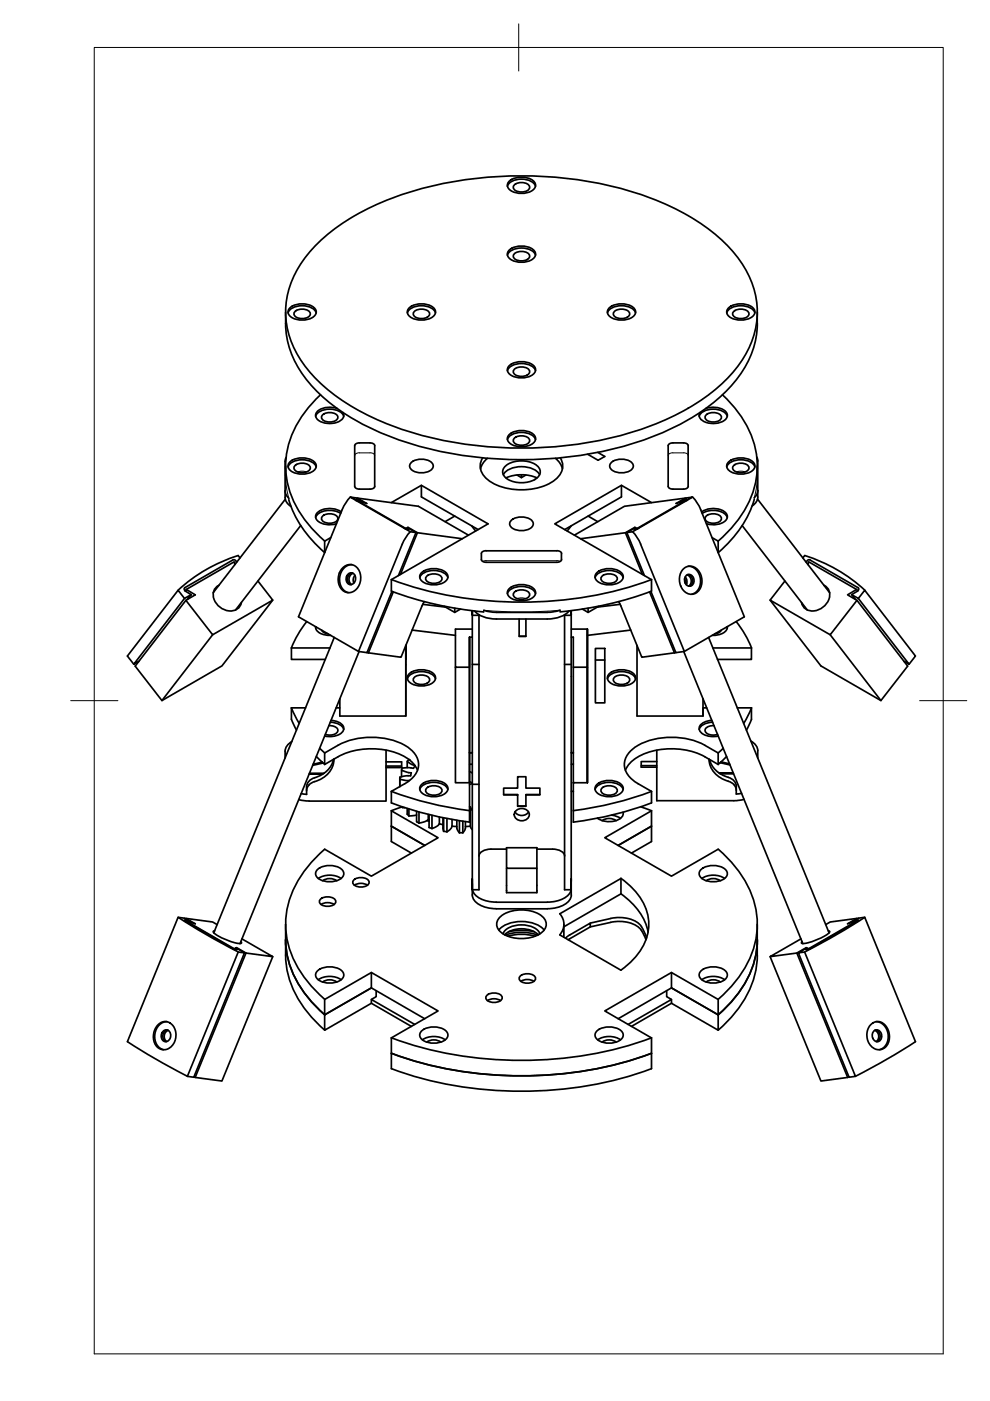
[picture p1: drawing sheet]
<svg xmlns="http://www.w3.org/2000/svg" width="210mm" height="297mm" viewBox="0 0 210 297" stroke-linecap="round" stroke-linejoin="round" font-family="sans-serif">
<!-- layer: Visible -->
<g fill="none" stroke="#000" stroke-width=".36">
<path d="M107.6 39.5a2.88 2.88 0 0 1 3-1.5 2.88 2.88 0 0 1 2.9 1.5M108 38.4a4.3 4.3 0 0 1 5.2 0 1.22 1.22 0 0 1-.5 2.1 4.4 4.4 0 0 1-4.7-.4 1.13 1.13 0 0 1 0-1.7zM109 39.3a2.28 2.28 0 0 1 3.3 .3 1.51 1.51 0 0 1-2 1.1 1.33 1.33 0 0 1-1.5-1.1zM67.1 51.9a48.4 48.4 0 0 1 21.7-11.7 82.7 82.7 0 0 1 49.3 1.8 42.5 42.5 0 0 1 17.5 11.6 18.3 18.3 0 0 1 3.3 19.9 30.3 30.3 0 0 1-13 13 72.3 72.3 0 0 1-35.3 8.5 72.3 72.3 0 0 1-35.4-8.5 30.3 30.3 0 0 1-13-13 17.8 17.8 0 0 1 2-18.2zM107.6 54.1a2.88 2.88 0 0 1 3-1.5 2.88 2.88 0 0 1 2.9 1.5M108 53a4.3 4.3 0 0 1 5.2 0 1.22 1.22 0 0 1-.5 2.1 4.4 4.4 0 0 1-4.7-.4 1.13 1.13 0 0 1 0-1.7zM109 53.9a2.28 2.28 0 0 1 3.3 .3 1.51 1.51 0 0 1-2 1.1 1.33 1.33 0 0 1-1.5-1.1zM60.6 66.2a20.5 20.5 0 0 0 6.8 17 51.2 51.2 0 0 0 23.7 12 82.6 82.6 0 0 0 47.4-2.7 42.6 42.6 0 0 0 16.8-11 19.9 19.9 0 0 0 5.2-15.3M61.1 66.3a2.88 2.88 0 0 1 3-1.5 2.88 2.88 0 0 1 2.9 1.5M61.5 65.3a4.3 4.3 0 0 1 5.2 0 1.22 1.22 0 0 1-.5 2.1 4.4 4.4 0 0 1-4.7-.4 1.13 1.13 0 0 1 0-1.7zM62.5 66.1a2.28 2.28 0 0 1 3.3 .3 1.51 1.51 0 0 1-2 1.1 1.33 1.33 0 0 1-1.5-1.1zM86.4 66.3a2.88 2.88 0 0 1 3-1.5 2.88 2.88 0 0 1 2.9 1.5"/>
<path d="M86.7 65.3a4.3 4.3 0 0 1 5.3 0 1.22 1.22 0 0 1-.5 2.1 4.4 4.4 0 0 1-4.8-.4 1.13 1.13 0 0 1 0-1.7zM87.8 66.1a2.28 2.28 0 0 1 3.3 .3 1.51 1.51 0 0 1-2 1.1 1.33 1.33 0 0 1-1.5-1.1zM107.6 78.6a2.88 2.88 0 0 1 3-1.5 2.88 2.88 0 0 1 2.9 1.5M108 77.5a4.3 4.3 0 0 1 5.2 0 1.22 1.22 0 0 1-.5 2.1 4.4 4.4 0 0 1-4.7-.4 1.13 1.13 0 0 1 0-1.7zM109 78.3a2.28 2.28 0 0 1 3.3 .3 1.51 1.51 0 0 1-2 1.2 1.33 1.33 0 0 1-1.5-1.2zM128.8 66.3a2.88 2.88 0 0 1 3-1.5 2.88 2.88 0 0 1 2.9 1.5M129.2 65.3a4.3 4.3 0 0 1 5.2 0 1.22 1.22 0 0 1-.5 2.1 4.4 4.4 0 0 1-4.7-.4 1.13 1.13 0 0 1 0-1.7zM130.2 66.1a2.28 2.28 0 0 1 3.3 .3 1.51 1.51 0 0 1-2 1.1 1.33 1.33 0 0 1-1.5-1.1zM154.1 66.3a2.88 2.88 0 0 1 3-1.5 2.88 2.88 0 0 1 2.9 1.5M154.5 65.3a4.3 4.3 0 0 1 5.2 0 1.22 1.22 0 0 1-.5 2.1 4.4 4.4 0 0 1-4.7-.4 1.13 1.13 0 0 1 0-1.7zM155.5 66.1a2.28 2.28 0 0 1 3.3 .3 1.51 1.51 0 0 1-2 1.1 1.33 1.33 0 0 1-1.5-1.1zM60.6 98.8v2.1"/>
<path d="M60.7 97l-.2 .8v7.7a2.33 2.33 0 0 0 1.2 1.9M61.1 99a2.88 2.88 0 0 1 3-1.5 2.88 2.88 0 0 1 2.9 1.5M61.5 98a4.3 4.3 0 0 1 5.2 0 1.22 1.22 0 0 1-.5 2 4.4 4.4 0 0 1-4.7-.3 1.13 1.13 0 0 1 0-1.7zM62.5 98.8a2.28 2.28 0 0 1 3.3 .3 1.51 1.51 0 0 1-2 1.1 1.33 1.33 0 0 1-1.5-1.1zM66.9 88.3a2.88 2.88 0 0 1 3-1.6 2.88 2.88 0 0 1 3 1.6M68 83.7a20.7 20.7 0 0 0-7.4 15.6 20.5 20.5 0 0 0 6.7 14l1.5 1.4M68.3 88a2.28 2.28 0 0 1 3.3 .3 1.51 1.51 0 0 1-2 1.2 1.33 1.33 0 0 1-1.4-1.2zM71.5 86.6a4.3 4.3 0 0 0-4.3 .7 1.32 1.32 0 0 0 .8 2.1 4.2 4.2 0 0 0 4.7-.8l.2-.7-.2-.4M87.2 98.1a3.4 3.4 0 0 1 4.6 .3 1.26 1.26 0 0 1-1.2 1.7 3.3 3.3 0 0 1-3.7-.9v-.8zM102.3 97.1a3.4 3.4 0 0 0 1.3 4.7 13.1 13.1 0 0 0 14 0 3.5 3.5 0 0 0 1.2-4.7M103.4 97.2l-1 1-.5 1.2M107.2 98.8a5.8 5.8 0 0 1 6.8 0 1.67 1.67 0 0 1-.6 2.9 6 6 0 0 1-6.2-.5 1.55 1.55 0 0 1 0-2.4z"/>
<path d="M107.6 93.2a2.88 2.88 0 0 1 3-1.5 2.88 2.88 0 0 1 2.9 1.5M108 92.2a4.3 4.3 0 0 1 5.2 0 1.22 1.22 0 0 1-.5 2 4.4 4.4 0 0 1-4.7-.3 1.13 1.13 0 0 1 0-1.7zM109 93a2.28 2.28 0 0 1 3.3 .3 1.51 1.51 0 0 1-2 1.1 1.33 1.33 0 0 1-1.5-1.1zM117.8 97.2l.9 1 .6 1.2M126.7 95.9l1.5 .9-1.4 .8-2.2-1.3M129.6 98.1a3.4 3.4 0 0 1 4.6 .3 1.26 1.26 0 0 1-1.2 1.7 3.3 3.3 0 0 1-3.7-.9v-.8zM142.7 93.9h2.2a.89 .89 0 0 1 1 .6v8.6M142.7 93.9a.89 .89 0 0 0-1 .6v8.6M148.3 88.3a2.88 2.88 0 0 1 2.9-1.6 2.88 2.88 0 0 1 3 1.6M149.6 86.6a4.3 4.3 0 0 1 4.3 .7 1.32 1.32 0 0 1-.8 2.1 4.2 4.2 0 0 1-4.7-.8l-.1-.7 .1-.4M149.7 88a2.28 2.28 0 0 1 3.3 .3 1.51 1.51 0 0 1-2 1.2 1.33 1.33 0 0 1-1.5-1.2zM153.2 83.7a20.7 20.7 0 0 1 7.4 15.6 20.5 20.5 0 0 1-6.8 14l-1.5 1.4"/>
<path d="M154.1 99a2.88 2.88 0 0 1 3-1.5 2.88 2.88 0 0 1 2.9 1.5M154.5 98a4.3 4.3 0 0 1 5.2 0 1.22 1.22 0 0 1-.5 2 4.4 4.4 0 0 1-4.7-.3 1.13 1.13 0 0 1 0-1.7zM155.5 98.8a2.28 2.28 0 0 1 3.3 .3 1.51 1.51 0 0 1-2 1.1 1.33 1.33 0 0 1-1.5-1.1zM160.5 96.9l.2 .8v7.7a2.21 2.21 0 0 1-1.2 1.9M160.5 98.8v2.1M49.8 119.7l-.1-.6-10.2 5.9M50.1 119.1l-.3-.4h-.4l-10.2 5.9M50.1 119.1v.1M50.9 118.3l-.4-.5a33.7 33.7 0 0 0-12.7 7.3M60.5 104.1l.2 .9 .5 .6M60.5 105.8l-15.3 19.9M61.2 106a23.9 23.9 0 0 0 7.6 11.2v-2.5"/>
<path d="M63.8 111.4l-13.8 17.9M68.3 109.5a2.28 2.28 0 0 1 3.3 .3 1.51 1.51 0 0 1-2 1.1 1.33 1.33 0 0 1-1.4-1.1zM70.1 114l-1.3 .7M72.2 108.8a4.2 4.2 0 0 0-5.1 .6l-.2 .3M72.4 108.5a4.4 4.4 0 0 0-5.2 .2 1.38 1.38 0 0 0 1 2.3 4.9 4.9 0 0 0 3.1 .1M74.3 105.4l-1 1.2-.7 1.4-9.3 22.8 12.7 7.3 1.8 .3 5.3-13M74.6 119.7a3.2 3.2 0 0 0-2.1 5l.8 .8 .5 .1M75.2 103.1v-8.6a.88 .88 0 0 1 1-.6h2.3a.89 .89 0 0 1 1 .6l-.1 8.6M75.5 106.1l-1.2-.7 1.2 .2 1.4 .8M75.5 106.1l10.2 5.9M75.6 106.1l-.2-.1 1.5 .4-.1 .1M75.7 105.7l.1-.1 2 1.2-2-.6"/>
<path d="M75.8 105.6l12.9 1.7 10.6 6.2M75.8 106.3v-.1l10.2 5.9M79.5 103.1a.89 .89 0 0 1-1.1 .6h-2.2a.89 .89 0 0 1-1-.6M83 106.6l6.3-3.7 14.2 8.2-20.5 11.8v2.4M85.7 112l1.3 .7 1.2 .2M85.7 112l.8 .2M86 112l.5-.2-.2 .5M86.5 112.3l.3-.2 1.4 .8M86.5 111.8l2 1.2M87 112.7l-1 1.3-.7 1.4-9.3 22.7M88.2 112.9l-3.7 9.1M88.5 113l-3.6 8.8"/>
<path d="M88.5 113l9.5 1.2M89.3 102.9v2.5l12.1 6.9M96.4 109.4l-2 1.2M100 111.5l.8 1.1M103.1 116.8h15a.83 .83 0 0 1 .9 .6l.1 1.2a.89 .89 0 0 1-1 .6h-15M103.1 116.8a.89 .89 0 0 0-1 .5v1.3a.9 .9 0 0 0 1 .6M106.7 100.6a4.8 4.8 0 0 1 5.3-1.5 3.5 3.5 0 0 1 2.4 1.5M107.3 101.3a8.4 8.4 0 0 1 6.6 0M108.4 110.3a3.4 3.4 0 0 1 4.6 .4 1.26 1.26 0 0 1-1.2 1.6 3.3 3.3 0 0 1-3.7-.9v-.7zM109.6 100.7l1 .6 .9-.6M110.6 100.7v.6M121.1 111.5l-.8 1.1"/>
<path d="M124.7 109.4l2 1.2M131.8 102.9v2.5l-12.1 6.9M132.6 113l3.6 8.8M134.1 112.7l1 1.3 .7 1.4M134.6 111.8l-2 1.2-9.5 1.2M134.6 112.3l-.3-.2-1.4 .8 3.7 9.1M135.1 112l-.5-.2 .2 .5M135.4 112l-1.3 .7-1.2 .2M135.4 112l-.8 .2M135.8 115.4l9.3 22.7M138.1 106.6l-6.3-3.7-14.2 8.2 20.5 11.8v2.4a74.8 74.8 0 0 1-19.3 4.4M141.7 103.1a.89 .89 0 0 0 1 .6"/>
<path d="M145.3 106.3v-.1l-10.2 5.9M145.3 105.6l-12.9 1.7-10.6 6.2M145.4 105.7l-.1-.1-2 1.2 2-.6M145.6 106.1l1.2-.7-1.2 .2-1.4 .8 .1 .1M145.6 106.1l-10.2 5.9M145.6 106.1l.1-.1-1.5 .4M145.9 103.1a.89 .89 0 0 1-1 .6h-2.2M146.8 105.4l1 1.2 .8 1.4M148.5 108l9.3 22.8-12.7 7.3-1.8 .3-5.3-13M148.8 108.5a4.4 4.4 0 0 1 5.1 .2 1.38 1.38 0 0 1-1 2.3 4.9 4.9 0 0 1-3.1 .1M148.9 108.8a4.2 4.2 0 0 1 5.2 .6l.1 .3M149.7 109.5a2.28 2.28 0 0 1 3.3 .3 1.51 1.51 0 0 1-2 1.1 1.33 1.33 0 0 1-1.5-1.1z"/>
<path d="M151 114l1.3 .7M157.4 111.4l13.8 17.9M159.9 105.9a23.9 23.9 0 0 1-7.6 11.3v-2.5M160.6 105.8l15.3 19.9M160.7 104l-.1 .6-.7 .9M170.2 118.3l.4-.5a33.7 33.7 0 0 1 12.8 7.3M171 119.2l.3-.5h.5l10.1 5.9M171.3 119.7l.1-.6 10.2 5.9 .3 .3M39.1 126.9l-1.3-1.8-10.8 14 1.4 1.7M39.2 124.6l-.1 .3 .2 .4M39.2 125.3l.3-.3 1.9 1.1-2 1.2-10.7 13.9 5.6 7.3 10.8-13.9M39.3 125.3l1.2 .8"/>
<path d="M39.8 127.1l.7-1-1.4 .8-10.7 13.9 1-.6M46.4 124.1a2.5 2.5 0 0 0-.4 4 3.3 3.3 0 0 0 4.7 .7l.5-1.1M54.7 123.2l3.1 4-12.7 7.4-5.7-7.3M57.8 127.2l-10.7 14-12.8 7.3M61.8 137.4v2.4h7.2M61.8 137.4h8.2M65 131.8a22 22 0 0 0-3.2 5.6M66.9 132.9a2.1 2.1 0 0 0 2.2 1.7l1 .1M67 132.9l-.1 .3M68.2 133.6a1.59 1.59 0 0 0 1.3 .8M70.9 135.2l-25.6 62.6M72.7 120.4a2.18 2.18 0 0 1 2.4-.5 2.18 2.18 0 0 1 1.3 2 3.1 3.1 0 0 1-2.4 3.8 2.7 2.7 0 0 1-2.2-3.6l.2-.6z"/>
<path d="M73.7 121.8a.99 .99 0 0 1 1.3-.2 .99 .99 0 0 1 .4 1.2 1.03 1.03 0 0 1-1.2 1.1 1.03 1.03 0 0 1-.8-1.3zM74.7 121.5a1.33 1.33 0 0 0-1 1.1 1.33 1.33 0 0 0 .7 1.4M74.9 121.6a1.38 1.38 0 0 0-.4 2.3M75.2 122l-.3 .6 .1 1M76.1 138.1l-25.2 62M77.9 138.3l.2 .1M83 125.3a74.9 74.9 0 0 0 19.6 4.4M83 122.9a81.8 81.8 0 0 0 55.1 0M83.4 125.5l-5.3 12.9M86 139.7v-2.9v15h-13.9v-3.6M86 136.8v15M87.4 133.6l9.2 1.1"/>
<path d="M89 122.5a2.88 2.88 0 0 1 3-1.5 2.88 2.88 0 0 1 3 1.5M89.4 121.4a4.3 4.3 0 0 1 5.2 0 1.22 1.22 0 0 1-.5 2.1 4.4 4.4 0 0 1-4.7-.4 1.13 1.13 0 0 1 0-1.7zM89.5 128.4l-4.5 10.9-6.9-.9M89.6 128.1l4.9 .6M90 127.6l-.5 .8M90.4 122.2a2.28 2.28 0 0 1 3.3 .3 1.51 1.51 0 0 1-2 1.2 1.33 1.33 0 0 1-1.4-1.2zM94.1 128.5l2.3 1.3 1.2-.7M96.4 129v.8M99.5 135.1h.6M100.1 129.5v.9l.1-.9M100.1 130.4v55.9M100.1 133.4h-3.5v32.6h2.9v-24.5h-2.9"/>
<path d="M100.1 130.5h1.5M101.6 130.4v58.2h-1.4M102.6 129.4l1 .3 1.6 .1M105.2 129.8h10.8M107.6 125.9a2.88 2.88 0 0 1 3-1.6 2.88 2.88 0 0 1 2.9 1.6M108 124.8a4.3 4.3 0 0 1 5.2 0 1.22 1.22 0 0 1-.5 2.1 4.4 4.4 0 0 1-4.7-.4 1.13 1.13 0 0 1 0-1.7zM109 125.6a2.28 2.28 0 0 1 3.3 .3 1.51 1.51 0 0 1-2 1.2 1.33 1.33 0 0 1-1.5-1.2zM110.1 131.2v3.7h1.4v-3.7M110.1 134.9h1.4M118.8 129.4l-1.3 .3-1.5 .1M119.7 130.4v58.2h1.4M119.7 130.5h1.4"/>
<path d="M120.7 129.5a5.9 5.9 0 0 1-4.7 1.7h-11.6a5.6 5.6 0 0 1-3.8-1.6M121.1 129.5v.9zM121.1 130.4v55.9M121.1 133.4h3.4M121.1 135.1h.5v6.4M124.5 133.4v32.6zM124.7 129v.8M126.2 122.5a2.88 2.88 0 0 1 2.9-1.5 2.88 2.88 0 0 1 3 1.5M126.2 137.5h2v11.5h-2zM126.2 139.9h2M126.5 121.4a4.3 4.3 0 0 1 5.3 0 1.22 1.22 0 0 1-.5 2.1 4.4 4.4 0 0 1-4.8-.4 1.13 1.13 0 0 1 0-1.7zM127 128.5l-2.3 1.3-1.2-.7"/>
<path d="M127.6 122.2a2.28 2.28 0 0 1 3.3 .3 1.51 1.51 0 0 1-2 1.2 1.33 1.33 0 0 1-1.5-1.2zM131.2 127.6l4.9 11.7 6.9-.9M131.5 128.1l-4.9 .6M133.7 133.6l-9.2 1.1M135.1 136.8v15h14v-1.7h.7M137.7 125.5l5.3 12.9M143.3 138.3l-.3 .1M144.9 120.6a2.24 2.24 0 0 1 3.7 1.2 3 3 0 0 1-1.6 4.1 2.77 2.77 0 0 1-3-3 3.1 3.1 0 0 1 .9-2.3zM145 138.1l25.2 62M145.1 122.7l.5 1.1M145.3 122.3l.3 .6-.1 1.1M145.4 122.1a1.08 1.08 0 0 1 1.3-.1 1.08 1.08 0 0 1 .4 1.3 1 1 0 0 1-1 1 1 1 0 0 1-1-1.1z"/>
<path d="M145.7 121.9a1.38 1.38 0 0 1 .3 2.4M145.8 121.8a1.33 1.33 0 0 1 1 1.1 1.33 1.33 0 0 1-.6 1.4M145.9 120.1a3.2 3.2 0 0 1 2.1 5l-.8 .7-.5 .2M150.2 135.2l25.6 62.6M151.1 137.4h8.2M152.9 133.6a1.59 1.59 0 0 1-1.3 .8M154.1 132.9l.1 .3M154.2 132.9a2.1 2.1 0 0 1-2.2 1.7l-1 .1M156.1 131.8a22 22 0 0 1 3.2 5.6M159.3 137.4v2.4h-7.2M166.4 123.2l-3.1 4 12.7 7.4 5.7-7.3M174.7 124.1a2.5 2.5 0 0 1 .4 4 3.3 3.3 0 0 1-4.7 .7l-.5-1.1"/>
<path d="M176 134.6l10.8 13.9M180.6 126.1l1.4 .8M181.6 125l-1.9 1.1 2 1.2 10.7 13.9-5.6 7.3-12.7-7.3-10.8-14M181.8 125.3l-1.2 .8 .8 1M181.9 124.6l.2 .3-.3 .4M182 126.9l10.7 13.9-1-.6M182 126.9l1.3-1.8 10.8 14-1.4 1.7M60.5 159.3v1.4M61.8 150.1l1.6 3.3M61.8 150.1a5.5 5.5 0 0 0 .6 3.8l.5 .9M61.8 150.1h3M61.9 157.2a2.6 2.6 0 0 0-1.4 2.1"/>
<path d="M67.8 158.7l1 .9M68.8 159.6a16.1 16.1 0 0 1 17-1.6 4.5 4.5 0 0 1 2.7 5.3 5.8 5.8 0 0 1-2.7 2.9l-2.8 1.6v2.5M68.8 159.6v2.5M69.7 153.9h.9a.92 .92 0 0 1 1 .9 .92 .92 0 0 1-.9 1l-.9 .1-.8-.2M70 153.1a2.81 2.81 0 0 1 2.9 1.5M70.2 152.7l1.6 .4a1.34 1.34 0 0 1 1.1 1.2 1.34 1.34 0 0 1-.9 1.4l-1.5 .4h-1.7M71.3 150.1h.8M81.9 159.1v10.7h-16.4M86.4 143.9a2.88 2.88 0 0 1 3-1.5 2.88 2.88 0 0 1 2.9 1.5M86.7 142.9a4.3 4.3 0 0 1 5.3 0 1.22 1.22 0 0 1-.5 2 4.4 4.4 0 0 1-4.8-.3 1.13 1.13 0 0 1 0-1.7zM87.8 143.7a2.28 2.28 0 0 1 3.3 .3 1.51 1.51 0 0 1-2 1.1 1.33 1.33 0 0 1-1.5-1.1zM99.5 159.6v14.7"/>
<path d="M99.5 141.5v-6.4v24.5M99.5 159.6h.6M100.1 140.9h1.5M119.7 140.9h1.4M121.1 159.6h.5M124.5 141.5h-2.9v24.5M128.8 143.9a2.88 2.88 0 0 1 3-1.5 2.88 2.88 0 0 1 2.9 1.5M129.2 142.9a4.3 4.3 0 0 1 5.2 0 1.22 1.22 0 0 1-.5 2 4.4 4.4 0 0 1-4.7-.3 1.13 1.13 0 0 1 0-1.7zM130.2 143.7a2.28 2.28 0 0 1 3.3 .3 1.51 1.51 0 0 1-2 1.1 1.33 1.33 0 0 1-1.5-1.1zM139.3 159.1v10.7h16.3l2.2-.3M149.1 148.2v3.6M150.9 152.7l-1.5 .4a1.34 1.34 0 0 0-1.2 1.2 1.34 1.34 0 0 0 .9 1.4l1.5 .4h1.7"/>
<path d="M151.1 153.1a2.81 2.81 0 0 0-2.8 1.5M151.4 153.9h-.9a.92 .92 0 0 0-1 .9 .92 .92 0 0 0 1 1l.8 .1 .8-.2M152.3 159.6a16.1 16.1 0 0 0-17-1.6 4.5 4.5 0 0 0-2.7 5.3 5.8 5.8 0 0 0 2.7 2.9l2.8 1.6M152.3 159.6v2.5M153.4 158.7l-1.1 .9M156.3 150.1h3M159.2 157.1l.8 .6a2.92 2.92 0 0 1 .7 3M159.3 150.1a5.4 5.4 0 0 1-.6 3.8l-.4 .9M159.3 150.1l-1.6 3.3M63.3 169.5l2.2 .3M63.9 168.3l1.1 .1M65.5 166.4l-.2 .3a2.32 2.32 0 0 0-.3 1.7"/>
<path d="M65.5 164.1h2.9M65.6 163.9h3.1M66.7 165.7l-1.2 .7M66.7 164.9a2.28 2.28 0 0 0-1.7 2.8M67.1 160.4l1.7 1.7M68.4 161.7v.1l-.1-.2-1.9 .4M68.4 161.8l-2.1 .5M68.8 162.1a16.7 16.7 0 0 1 7.5-3.2 14.4 14.4 0 0 1 10.9 2.5l1 1.2 .3 .7M70.7 161a5.4 5.4 0 0 1-4 3.9M70.8 161h.1M70.8 161a5.1 5.1 0 0 1-4.1 4.7M81.9 161.5h3.3v1.2h-3.3"/>
<path d="M81.9 162.4h3.3M83 175.2l7 4M83 167.8a73 73 0 0 0 16.6 4.1M83 170.2a73 73 0 0 0 16.6 4.1M84.8 165v1.8v-1.6l2 .3M84.8 164.8v.4M85.3 171.1l.6 .2M85.3 171.2l-.1-.1-2.2 .8M85.3 162.8l-.2 .4M86.3 171.4v1.2l.4 .4M86.7 161l-.4 .4M86.7 171.5v1.5l1.6-.2"/>
<path d="M87.1 164.5h-1l-1.3 .3M87.1 164.5l.1-.6-.7-.1-1.4-.6v1.5M87.9 162.3l-.7-.3-.9-.6v1.4M88 162.4l-.3 .5-1-.1h-1.4M88.3 172v2.2l.5 .3M88.8 172.2v2.3l1.3-.3 .7-.4M89 167.4a2.88 2.88 0 0 1 3-1.5 2.88 2.88 0 0 1 3 1.5M89.4 166.3a4.3 4.3 0 0 1 5.2 0 1.22 1.22 0 0 1-.5 2.1 4.4 4.4 0 0 1-4.7-.4 1.13 1.13 0 0 1 0-1.7zM90.4 167.1a2.28 2.28 0 0 1 3.3 .3 1.51 1.51 0 0 1-2 1.2 1.33 1.33 0 0 1-1.4-1.2zM90.5 174l.5 .1M90.8 172.7v1.1M90.8 173.8l.2 .1"/>
<path d="M91 172.7v2.7l.6 .3M91.6 172.9v2.8M93.2 173.2v1.5l-.5 .5-1.1 .5M93.2 174.7l.7 .2M93.9 173.4v2.2l.2 .7M94.1 173.4v2.9M94.1 176.2l.7 .2M94.8 173.6v2.8M95.8 175.2h1.1M95.8 175.2l-.4 .7-.6 .5M95.8 173.8v1.4M96.9 173.9v1.7l.5 1"/>
<path d="M97.4 174v2.6M97.4 176.6h.7M98.1 174.1v2.5M98.7 174.2v1.4l-.6 1M99.5 162h.6M99.6 163.6l.5 .3M99.6 165.7l.5 .3M99.7 175.2l.4 .7M99.7 175.2h-1M99.7 171.1h-.1M100.1 166l-.5 .4M100.1 171.8l-.4-.7v4.1"/>
<path d="M100.1 166.3h1.5M106.8 167.1h2.9v-2.4h1.8v2.4h3v1.4h-3v2.4h-1.8v-2.4h-2.9zM106.8 168.5h2.9M109.2 172.1a1.77 1.77 0 0 0 2.9 0M109.2 172.1v.1M109.3 171.9a1.68 1.68 0 0 1 1.7-.5 1.68 1.68 0 0 1 1.2 1.3 1.63 1.63 0 0 1-1.6 1.3 1.63 1.63 0 0 1-1.6-1.3zM109.7 170.9h1.8M114.5 168.5h-3M121.1 162h.5M121.1 167.7l.5 .1M121.6 166h2.9M121.6 166v8.3"/>
<path d="M126.2 167.4a2.88 2.88 0 0 1 2.9-1.5 2.88 2.88 0 0 1 3 1.5M126.5 166.3a4.3 4.3 0 0 1 5.3 0 1.22 1.22 0 0 1-.5 2.1 4.4 4.4 0 0 1-4.8-.4 1.13 1.13 0 0 1 0-1.7zM126.8 173.5h-.1M127.6 167.1a2.28 2.28 0 0 1 3.3 .3 1.51 1.51 0 0 1-2 1.2 1.33 1.33 0 0 1-1.5-1.2zM127.7 174a2.56 2.56 0 0 1 2.9 0M129.7 172.8l1.2 .4 .7 .3M132.1 172.2a1.82 1.82 0 0 1-1.8 1.9 4.4 4.4 0 0 1-3.6-.6M135.9 171.1l2.2 .8M136 162.3h3.3M138.1 167.8v2.4a73 73 0 0 1-16.5 4.1M138.1 171.9l-9.9 5.7 14.2 8.2 9.9-5.8a22.4 22.4 0 0 1 8.2 14.3 19.9 19.9 0 0 1-6.6 16.1l-1.6 1.5M138.1 171.9v6.5l-4.2 2.5"/>
<path d="M138.1 175.2l-7 4M138.1 167.8a73 73 0 0 1-16.5 4.1M139.3 161.5h-3.3v1.2h3.3M150.3 160.9a5.4 5.4 0 0 0 4.5 4.9 2.2 2.2 0 0 1 1.3 2.5l1.1-.1M150.4 161a5.7 5.7 0 0 0 4.5 4 2.19 2.19 0 0 1 1.2 2.6M152.3 162.1a16.4 16.4 0 0 0-8.5-3.3 13.8 13.8 0 0 0-9.8 2.6l-1.1 1.2-.3 .7M152.4 163.9h3M152.7 164.1h2.8M152.7 161.7l2.1 .5M152.8 161.7h-.1M152.9 161.5l1.8 .5M154.1 160.4l-1.8 1.7"/>
<path d="M37.8 194.5l5.8 3.6 6.9 3.7M39.2 195.2l10.2 5.9M39.2 195.2l-.1-.1 1.4 .4v.1M39.4 194.8v-.1l2 1.2-1.9-.6M39.4 194.7l5.7 .8 .9 .5M39.5 195.4v-.1l10.2 5.9M40.5 195.5l-1.4-.8-1.3-.2-10.8 26.4 5.9 3.6 6.9 3.7M45.5 197.4l-.3 .2a10.2 10.2 0 0 0 6 2.4l-.1-.4M51.3 199.1l6.5 3.7-5.6-.7M60.6 199.2a20.6 20.6 0 0 0 7.1 14.9l1.1 1.1M60.6 196v6.5M67.3 184.4a4.3 4.3 0 0 1 5.2 0 1.22 1.22 0 0 1-.5 2 4.4 4.4 0 0 1-4.7-.3 1.13 1.13 0 0 1 0-1.7z"/>
<path d="M67.5 186.3a4.5 4.5 0 0 1 4.8 0M67.9 190.7a2.28 2.28 0 0 1 3.3 .3 1.51 1.51 0 0 1-2 1.1 1.33 1.33 0 0 1-1.5-1.1zM68.1 191.8a2.63 2.63 0 0 1 2.7 0M68.4 186.7a2.56 2.56 0 0 1 3 0M75 186.6a2.28 2.28 0 0 1 3.3 .3 1.51 1.51 0 0 1-2 1.2 1.33 1.33 0 0 1-1.5-1.2zM75.1 187.7a2.63 2.63 0 0 1 2.8 0M87.2 180.9l-4.2-2.5v-6.5l9.9 5.7-14.2 8.2-9.9-5.8a22.4 22.4 0 0 0-8.2 14.3 19.9 19.9 0 0 0 6.7 16.1l1.5 1.5M100.2 188.6l-.1-2.3v3.4a3.4 3.4 0 0 0 3.1 2.7l2 .3h10.8a5.9 5.9 0 0 0 4.7-1.8l.3-.6 .1-.6v-3.4v2.3M100.2 188.6a3.8 3.8 0 0 0 3.2 2.5l1.8 .2M105.2 191.3h10.8M105.8 197.2a7.4 7.4 0 0 1 8.2-1.1l1.4 1.1M106.2 194.3a7.7 7.7 0 0 1 8.8 0 2.18 2.18 0 0 1 .8 2.1 2.18 2.18 0 0 1-1.5 1.7 7.9 7.9 0 0 1-8.1-.5 2.04 2.04 0 0 1 0-3.3z"/>
<path d="M106.6 198a4.4 4.4 0 0 1 4.8-1.9 3.6 3.6 0 0 1 3.1 1.9M107 198.2a5.6 5.6 0 0 1 7.1 0M107.1 198.3a10.2 10.2 0 0 1 6.9 0M107.4 180h-3.3a2.25 2.25 0 0 0-2.5 1.5M107.4 188.9v.4h6.4v-.4M107.4 184.1v4.7M107.4 188.8v.1M107.7 198.5a10.4 10.4 0 0 1 5.8 0M107.8 197.6a11.8 11.8 0 0 1 5.5 0M113.8 180h3.4a2.25 2.25 0 0 1 2.5 1.5M113.8 184.1v-4.4h-6.4v4.4h6.4v4.7M113.8 188.8v.1"/>
<path d="M119.5 196v2.7M120.8 198.2l4.4-2.5v.8l-4.7 2.7M120.8 198.2l-.9 .7M121.1 188.6a3.8 3.8 0 0 1-3.2 2.5l-1.9 .2M125.2 195.7l4.3-1a6.5 6.5 0 0 1 6.5 1.7l1.1 2.4M129.5 195.6a6.5 6.5 0 0 1 6.5 1.7l1 1.9M129.5 195.6l-4.3 .9M131.7 189.5v-3.2l-13 7.4a3.3 3.3 0 0 1 0 4.5l13 7.5M131.7 189.5l-12.2 7M131.7 189.5a13.3 13.3 0 0 1 5.7 8.1M131.7 186.2a12.3 12.3 0 0 1 5.9 9.8 12.3 12.3 0 0 1-5.9 9.7M148.6 184.4a4.3 4.3 0 0 1 5.2 0 1.22 1.22 0 0 1-.5 2 4.4 4.4 0 0 1-4.7-.3 1.13 1.13 0 0 1 0-1.7z"/>
<path d="M148.8 186.3a4.5 4.5 0 0 1 4.8 0M149.7 186.7a2.56 2.56 0 0 1 3 0M160.5 196v6.5M160.6 199.2a20.6 20.6 0 0 1-7.2 14.9l-1.1 1.1M169.8 199.1l-6.5 3.7 5.7-.7M175.6 197.4l.3 .2a10.2 10.2 0 0 1-5.9 2.4l.1-.4M180.6 195.6v-.1l1.4-.8 1.3-.2 10.8 26.4-5.9 3.6-6.8 3.7M181.6 195.3l-10.1 6M181.7 194.7l-5.7 .8-.9 .5M181.7 194.8v-.1l-2 1.2 1.9-.6 .1 .1M181.9 195.2l-10.2 5.9M181.9 195.2l.2-.1-1.5 .4"/>
<path d="M183.4 194.5l-5.9 3.6-6.9 3.7M33.4 217.4a2.19 2.19 0 0 1 2.4-.7 2.19 2.19 0 0 1 1.5 2.1 2.89 2.89 0 0 1-3.1 3.7 3.2 3.2 0 0 1-.8-5.1zM34.5 218.8a.99 .99 0 0 1 1.3-.3 .99 .99 0 0 1 .4 1.2 1.03 1.03 0 0 1-1.2 1.2 1.03 1.03 0 0 1-.8-1.4zM35.4 216.6a3.2 3.2 0 0 0-2.1 5l.8 .8 .5 .1M35.5 218.4a1.34 1.34 0 0 0-1 1.1 1.34 1.34 0 0 0 .7 1.3M35.7 218.5a1.38 1.38 0 0 0-.4 2.3M49.4 201.1l.7 .2M49.6 201.3l.6-.4-.2 .5M50.1 201.4l.3-.2 1.4 .8-10.7 26.4-1.4-.2M50.2 200.9l2 1.2M51.8 202l-1.3-.1-10.8 26.3M52.2 202.1l-10.8 26.3-.3-.1"/>
<path d="M57.8 202.8l-10.7 26.4-5.7-.8M60.6 202.5a20.6 20.6 0 0 0 7.1 14.9l1.1 1M67.3 205.9a4.3 4.3 0 0 1 5.2 0 1.22 1.22 0 0 1-.5 2 4.4 4.4 0 0 1-4.7-.3 1.13 1.13 0 0 1 0-1.7zM67.5 207.7a4.5 4.5 0 0 1 4.8 0M68.4 208.2a2.56 2.56 0 0 1 3 0M68.8 215.2l9.9-5.7 11.3 6.5M68.8 215.2v-3.3l9.9-5.7 14.2 8.1-9.9 5.8v6.5M78.7 211.9v.8l8.5 4.9M78.7 212.7l-9.9 5.7v-3.2M78.7 206.2v3.3l-9.9 5.7M79.8 210v1.3l-1.1 .6 9.2 5.3M89.4 218.6a4.3 4.3 0 0 1 5.2 0 1.22 1.22 0 0 1-.5 2.1 4.4 4.4 0 0 1-4.7-.4 1.13 1.13 0 0 1 0-1.7z"/>
<path d="M103.2 211.1a2.28 2.28 0 0 1 3.3 .3 1.51 1.51 0 0 1-2 1.1 1.33 1.33 0 0 1-1.5-1.1zM103.4 212.2a2.63 2.63 0 0 1 2.7 0M110.3 207a2.28 2.28 0 0 1 3.2 .3 1.51 1.51 0 0 1-2 1.1 1.33 1.33 0 0 1-1.4-1.1zM110.4 208.1a2.63 2.63 0 0 1 2.8 0M126.5 218.6a4.3 4.3 0 0 1 5.3 0 1.22 1.22 0 0 1-.5 2.1 4.4 4.4 0 0 1-4.8-.4 1.13 1.13 0 0 1 0-1.7zM141.4 210v1.3l1 .6-9.2 5.3M142.4 206.2v3.3l9.9 5.7v3.2l-9.9-5.7v-.8M142.4 212.7l-8.5 4.9M148.6 205.9a4.3 4.3 0 0 1 5.2 0 1.22 1.22 0 0 1-.5 2 4.4 4.4 0 0 1-4.7-.3 1.13 1.13 0 0 1 0-1.7zM148.8 207.7a4.5 4.5 0 0 1 4.8 0M149.7 208.2a2.56 2.56 0 0 1 3 0M152.3 215.2v-3.3l-9.9-5.7-14.2 8.1 9.9 5.8v6.5a81.8 81.8 0 0 1-55.1 0"/>
<path d="M152.3 215.2l-9.9-5.7-11.3 6.5M160.6 202.5a20.6 20.6 0 0 1-7.2 14.9l-1.1 1M163.3 202.8l10.8 26.4 5.6-.8M170.9 200.9l-1.9 1.2 10.7 26.3 .3-.1M171.4 201.2l-.5-.3 .2 .5M171.8 201.1l-.7 .2-.4-.1-1.4 .8 10.7 26.4 1.4-.2-10.8-26.3-1.3 .1M184.6 217.3a2.17 2.17 0 0 1 2.1-.6 2.17 2.17 0 0 1 1.6 1.7 2.87 2.87 0 0 1-1.9 4.2 3.2 3.2 0 0 1-1.8-5.3zM185.2 218.7a1.08 1.08 0 0 1 1.3-.1 1.08 1.08 0 0 1 .4 1.3 1 1 0 0 1-1 1 1 1 0 0 1-1-1.2zM185.5 218.5a1.38 1.38 0 0 1 .3 2.3M185.6 218.4a1.34 1.34 0 0 1 1 1.1 1.34 1.34 0 0 1-.7 1.3M185.7 216.6a3.2 3.2 0 0 1 2.1 5l-.8 .8-.5 .1M83 223.3a81.8 81.8 0 0 0 55.1 0"/>
<path d="M83 220a81.8 81.8 0 0 0 55.1 0M89.6 220.5a4.5 4.5 0 0 1 4.8 0M90.5 221a2.56 2.56 0 0 1 3 0M126.7 220.5a4.5 4.5 0 0 1 4.9 0M127.7 221a2.56 2.56 0 0 1 2.9 0"/>
</g>
<g fill="#000">
<circle cx="86.7" cy="161.1" r=".18"/>
<circle cx="121.6" cy="166" r=".18"/>
</g>
<!-- layer: Visible Narrow -->
<path d="M75.2 96.6a.85 .85 0 0 1 1-.6h2.3a.89 .89 0 0 1 1 .6M142.7 96h2.2a.89 .89 0 0 1 1 .6M142.7 96a.89 .89 0 0 0-1 .6M60.6 100.9l.1 2 .5 3.1M63.1 100.1l1.2-.2 .7 .2M103.1 118.9h14.9M103.1 118.9l-.8 .1M118.1 118.9l.7 .1M156.1 100.1l1.2-.2 .7 .2M160.6 100.9l-.1 2-.6 3M109.6 126.9l1.2-.1 .7 .1M118.7 129.7l.1-.3-7.5 .4-5-.1-3.7-.3v.4" fill="none" stroke="#000" stroke-width=".21"/>
<!-- layer: BORDER -->
<path d="M20 10.1h180v276.9h-180zM110 5.1v10M15 148.6h10M195 148.6h10" fill="none" stroke="#000" stroke-width=".21"/>
</svg>
